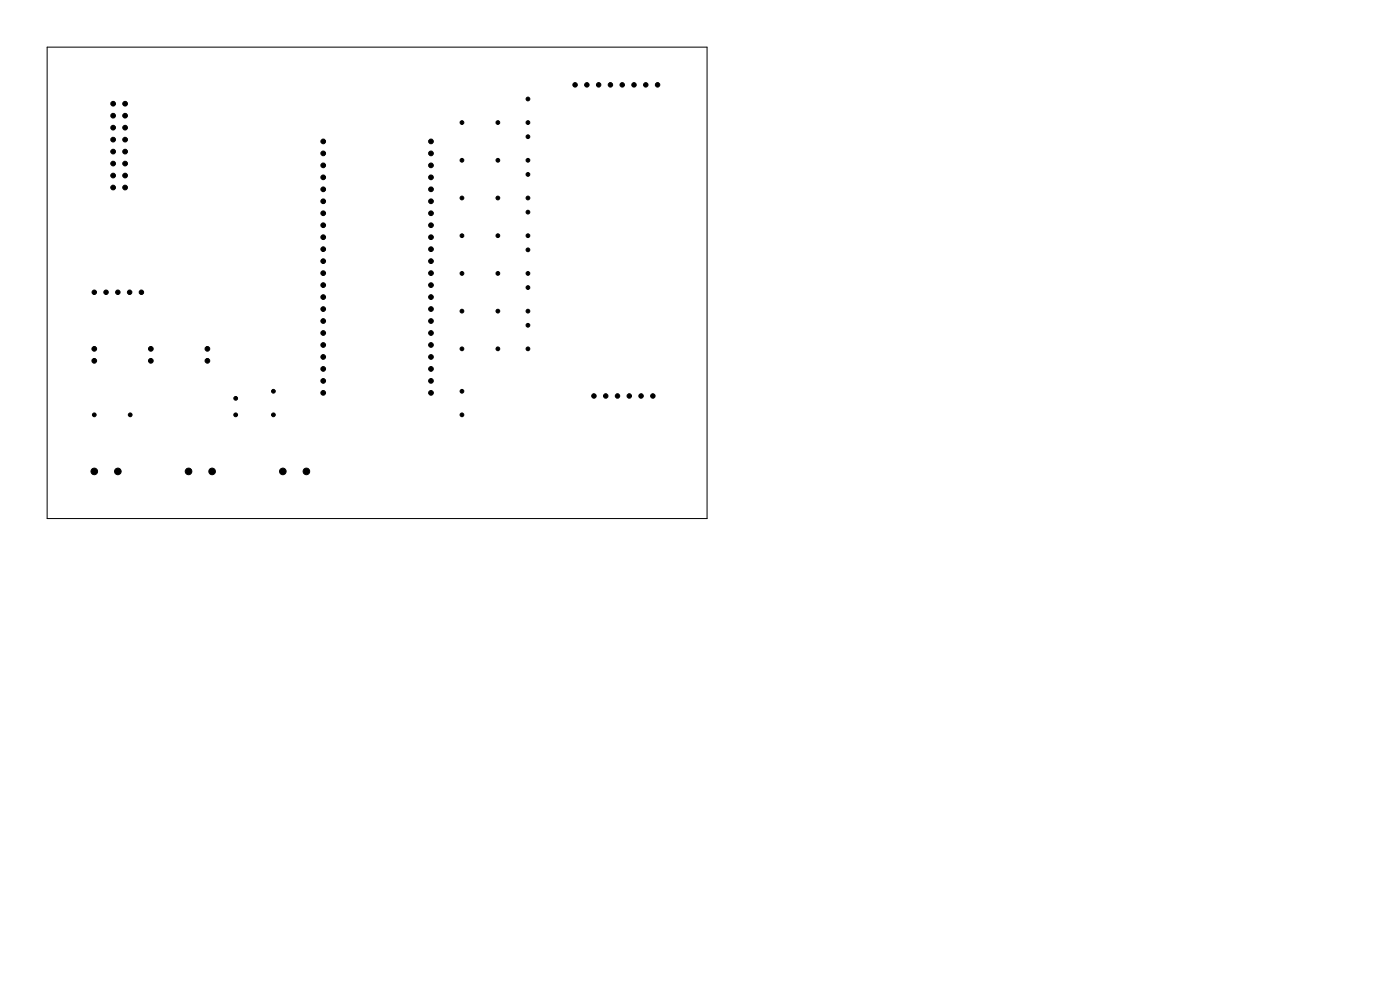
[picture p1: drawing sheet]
<svg xmlns="http://www.w3.org/2000/svg" width="297mm" height="210mm" viewBox="0 0 297 210" stroke-linecap="round" stroke-linejoin="round" font-family="sans-serif">
<path d="M10 10h140v100h-140z" fill="none" stroke="#000" stroke-width=".21"/>
<g fill="#000" stroke="#000" stroke-width=".21">
<circle cx="122" cy="18" r=".47"/>
<circle cx="124.5" cy="18" r=".47"/>
<circle cx="127" cy="18" r=".47"/>
<circle cx="129.5" cy="18" r=".48"/>
<circle cx="132" cy="18" r=".47"/>
<circle cx="134.5" cy="18" r=".48"/>
<circle cx="137" cy="18" r=".47"/>
<circle cx="139.5" cy="18" r=".47"/>
<circle cx="24" cy="39.8" r=".5"/>
<circle cx="24" cy="32.2" r=".5"/>
<circle cx="24" cy="29.6" r=".5"/>
<circle cx="24" cy="27.1" r=".5"/>
<circle cx="24" cy="24.5" r=".5"/>
<circle cx="24" cy="37.2" r=".5"/>
<circle cx="24" cy="22" r=".5"/>
<circle cx="24" cy="34.7" r=".5"/>
<circle cx="26.5" cy="39.8" r=".5"/>
<circle cx="26.5" cy="29.6" r=".5"/>
<circle cx="26.5" cy="27.1" r=".5"/>
<circle cx="26.5" cy="24.5" r=".5"/>
<circle cx="26.5" cy="32.2" r=".5"/>
<circle cx="26.5" cy="37.2" r=".5"/>
<circle cx="26.5" cy="22" r=".5"/>
<circle cx="26.5" cy="34.7" r=".5"/>
<circle cx="68.6" cy="35.1" r=".5"/>
<circle cx="68.6" cy="30" r=".5"/>
<circle cx="68.6" cy="32.5" r=".5"/>
<circle cx="68.6" cy="37.6" r=".5"/>
<circle cx="91.4" cy="32.5" r=".5"/>
<circle cx="91.4" cy="30" r=".5"/>
<circle cx="91.4" cy="37.6" r=".5"/>
<circle cx="91.4" cy="35.1" r=".5"/>
<circle cx="98" cy="34" r=".4"/>
<circle cx="98" cy="26" r=".4"/>
<circle cx="105.6" cy="34" r=".4"/>
<circle cx="105.6" cy="26" r=".4"/>
<circle cx="112" cy="37" r=".4"/>
<circle cx="112" cy="21" r=".4"/>
<circle cx="112" cy="26" r=".4"/>
<circle cx="112" cy="34" r=".4"/>
<circle cx="112" cy="29" r=".4"/>
<circle cx="68.6" cy="42.7" r=".5"/>
<circle cx="68.6" cy="40.2" r=".5"/>
<circle cx="68.6" cy="52.9" r=".5"/>
<circle cx="68.6" cy="57.9" r=".5"/>
<circle cx="68.6" cy="47.8" r=".5"/>
<circle cx="68.6" cy="50.3" r=".5"/>
<circle cx="68.6" cy="45.2" r=".5"/>
<circle cx="68.6" cy="55.4" r=".5"/>
<circle cx="91.4" cy="40.2" r=".5"/>
<circle cx="91.4" cy="42.7" r=".5"/>
<circle cx="91.4" cy="47.8" r=".5"/>
<circle cx="91.4" cy="55.4" r=".5"/>
<circle cx="91.4" cy="57.9" r=".5"/>
<circle cx="91.4" cy="52.9" r=".5"/>
<circle cx="91.4" cy="45.2" r=".5"/>
<circle cx="91.4" cy="50.3" r=".5"/>
<circle cx="98" cy="58" r=".4"/>
<circle cx="98" cy="50" r=".4"/>
<circle cx="98" cy="42" r=".4"/>
<circle cx="105.6" cy="58" r=".4"/>
<circle cx="105.6" cy="42" r=".4"/>
<circle cx="105.6" cy="50" r=".4"/>
<circle cx="112" cy="58" r=".4"/>
<circle cx="112" cy="42" r=".4"/>
<circle cx="112" cy="45" r=".4"/>
<circle cx="112" cy="50" r=".4"/>
<circle cx="112" cy="53" r=".4"/>
<circle cx="20" cy="76.5" r=".5"/>
<circle cx="20" cy="74" r=".5"/>
<circle cx="20" cy="62" r=".48"/>
<circle cx="22.5" cy="62" r=".48"/>
<circle cx="25" cy="62" r=".48"/>
<circle cx="27.5" cy="62" r=".48"/>
<circle cx="30" cy="62" r=".48"/>
<circle cx="32" cy="76.5" r=".5"/>
<circle cx="32" cy="74" r=".5"/>
<circle cx="44" cy="76.5" r=".5"/>
<circle cx="44" cy="74" r=".5"/>
<circle cx="68.6" cy="65.6" r=".5"/>
<circle cx="68.6" cy="75.7" r=".5"/>
<circle cx="68.6" cy="73.2" r=".5"/>
<circle cx="68.6" cy="70.6" r=".5"/>
<circle cx="68.6" cy="63" r=".5"/>
<circle cx="68.6" cy="60.5" r=".5"/>
<circle cx="68.6" cy="78.3" r=".5"/>
<circle cx="68.6" cy="68.1" r=".5"/>
<circle cx="91.4" cy="65.6" r=".5"/>
<circle cx="91.4" cy="60.5" r=".5"/>
<circle cx="91.4" cy="70.6" r=".5"/>
<circle cx="91.4" cy="68.1" r=".5"/>
<circle cx="91.4" cy="73.2" r=".5"/>
<circle cx="91.4" cy="63" r=".5"/>
<circle cx="91.4" cy="78.3" r=".5"/>
<circle cx="91.4" cy="75.7" r=".5"/>
<circle cx="98" cy="66" r=".4"/>
<circle cx="98" cy="74" r=".4"/>
<circle cx="105.6" cy="66" r=".4"/>
<circle cx="105.6" cy="74" r=".4"/>
<circle cx="112" cy="61" r=".4"/>
<circle cx="112" cy="66" r=".4"/>
<circle cx="112" cy="69" r=".4"/>
<circle cx="112" cy="74" r=".4"/>
<circle cx="20" cy="100" r=".7"/>
<circle cx="20" cy="88" r=".4"/>
<circle cx="25" cy="100" r=".7"/>
<circle cx="27.6" cy="88" r=".4"/>
<circle cx="40" cy="100" r=".7"/>
<circle cx="45" cy="100" r=".7"/>
<circle cx="50" cy="88" r=".4"/>
<circle cx="50" cy="84.5" r=".4"/>
<circle cx="58" cy="83" r=".4"/>
<circle cx="58" cy="88" r=".4"/>
<circle cx="60" cy="100" r=".7"/>
<circle cx="65" cy="100" r=".7"/>
<circle cx="68.6" cy="80.8" r=".5"/>
<circle cx="68.6" cy="83.3" r=".5"/>
<circle cx="91.4" cy="83.3" r=".5"/>
<circle cx="91.4" cy="80.8" r=".5"/>
<circle cx="98" cy="83" r=".4"/>
<circle cx="98" cy="88" r=".4"/>
<circle cx="126" cy="84" r=".47"/>
<circle cx="128.5" cy="84" r=".48"/>
<circle cx="131" cy="84" r=".47"/>
<circle cx="133.5" cy="84" r=".48"/>
<circle cx="136" cy="84" r=".47"/>
<circle cx="138.5" cy="84" r=".47"/>
</g>
</svg>
